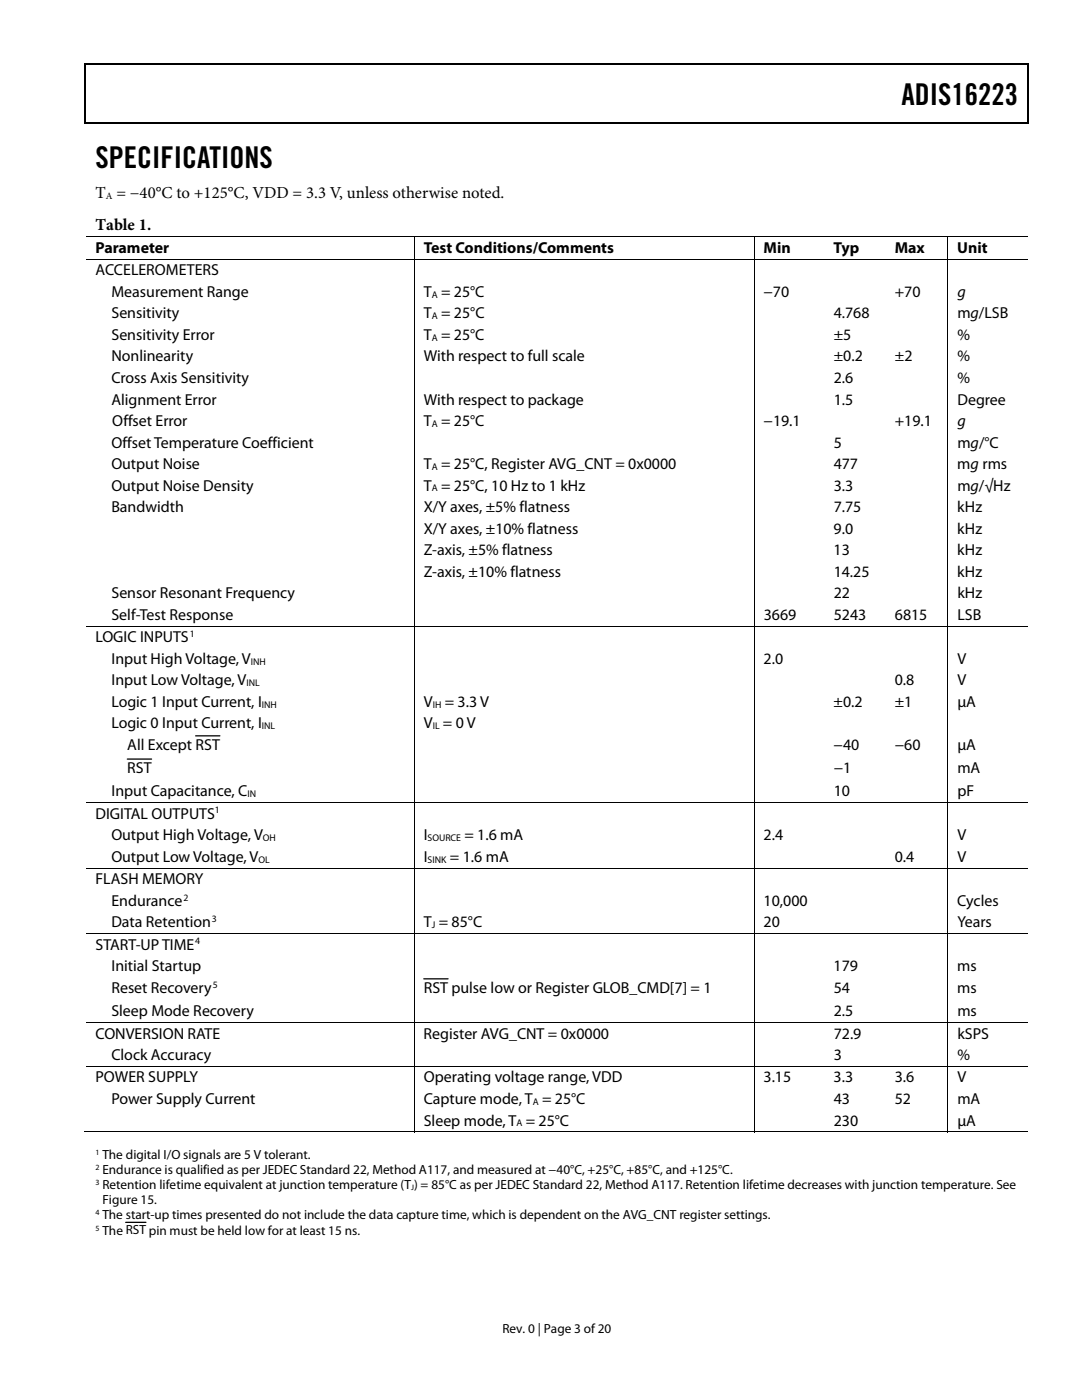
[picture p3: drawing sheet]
<svg xmlns="http://www.w3.org/2000/svg" width="216mm" height="279mm" viewBox="0 0 216 279" stroke-linecap="round" stroke-linejoin="round" font-family="sans-serif">
<defs><g id="words">
<g font-size="6">
<text x="179.9" y="21">ADIS16223</text>
<text x="19" y="33.6">SPECIFICATIONS</text>
</g>
<g font-size="3.3">
<text x="19" y="39.5">T = −40°C to +125°C, VDD = 3.3 V, unless otherwise noted.</text>
<text x="19" y="45.9">Table 1.</text>
</g>
<g font-size="3.2">
<text x="19" y="50.5">Parameter</text>
<text x="84.6" y="50.5">Test Conditions/Comments</text>
<text x="152.4" y="50.5">Min</text>
<text x="166.3" y="50.5">Typ</text>
<text x="178.5" y="50.5">Max</text>
<text x="191" y="50.5">Unit</text>
<text x="19" y="54.9">ACCELEROMETERS</text>
<text x="22.2" y="59.2">Measurement Range</text>
<text x="84.6" y="59.2">T = 25°C</text>
<text x="152.4" y="59.2">−70</text>
<text x="178.5" y="59.2">+70</text>
<text x="191" y="59.2">g</text>
<text x="22.2" y="63.5">Sensitivity</text>
<text x="84.6" y="63.5">T = 25°C</text>
<text x="166.3" y="63.5">4.768</text>
<text x="191" y="63.5">mg/LSB</text>
<text x="22.2" y="67.8">Sensitivity Error</text>
<text x="84.6" y="67.8">T = 25°C</text>
<text x="166.4" y="67.8">±5</text>
<text x="191" y="67.8">%</text>
<text x="22.2" y="72.1">Nonlinearity</text>
<text x="22.2" y="76.4">Cross Axis Sensitivity</text>
<text x="84.6" y="72.1">With respect to full scale</text>
<text x="166.4" y="76.4">2.6</text>
<text x="166.4" y="72.1">±0.2</text>
<text x="178.6" y="72.1">±2</text>
<text x="191" y="76.4">%</text>
<text x="191.1" y="72.1">%</text>
<text x="22.2" y="80.7">Alignment Error</text>
<text x="84.6" y="80.7">With respect to package</text>
<text x="166.4" y="80.7">1.5</text>
<text x="191" y="80.7">Degree</text>
<text x="22.2" y="89.3">Offset Temperature Coefficient</text>
<text x="22.4" y="85">Offset Error</text>
<text x="84.6" y="85">T = 25°C</text>
<text x="152.4" y="85">−19.1</text>
<text x="166.4" y="89.3">5</text>
<text x="178.5" y="85">+19.1</text>
<text x="191" y="85">g</text>
<text x="191" y="89.3">mg/°C</text>
<text x="22.2" y="93.6">Output Noise</text>
<text x="84.6" y="93.6">T = 25°C, Register AVG_CNT = 0x0000</text>
<text x="166.4" y="93.6">477</text>
<text x="191" y="93.6">mg rms</text>
<text x="22.2" y="97.9">Output Noise Density</text>
<text x="84.6" y="97.9">T = 25°C, 10 Hz to 1 kHz</text>
<text x="166.4" y="97.9">3.3</text>
<text x="191" y="97.9">mg/√Hz</text>
<text x="22.2" y="102.2">Bandwidth</text>
<text x="84.6" y="102.2">X/Y axes, ±5% flatness</text>
<text x="84.6" y="106.5">X/Y axes, ±10% flatness</text>
<text x="166.3" y="106.5">9.0</text>
<text x="166.4" y="102.2">7.75</text>
<text x="191" y="102.2">kHz</text>
<text x="191" y="106.5">kHz</text>
<text x="84.6" y="110.8">Z-axis, ±5% flatness</text>
<text x="166.3" y="110.8">13</text>
<text x="191" y="110.8">kHz</text>
<text x="22.2" y="119.4">Sensor Resonant Frequency</text>
<text x="84.6" y="115.1">Z-axis, ±10% flatness</text>
<text x="166.4" y="115.1">14.25</text>
<text x="166.4" y="119.4">22</text>
<text x="191" y="115.1">kHz</text>
<text x="191" y="119.4">kHz</text>
<text x="22.2" y="123.7">Self-Test Response</text>
<text x="152.4" y="123.7">3669</text>
<text x="166.4" y="123.7">5243</text>
<text x="178.6" y="123.7">6815</text>
<text x="191" y="123.7">LSB</text>
<text x="19" y="128.2">LOGIC INPUTS</text>
<text x="22.2" y="132.5">Input High Voltage, V</text>
<text x="22.2" y="136.8">Input Low Voltage, V</text>
<text x="152.4" y="132.5">2.0</text>
<text x="178.5" y="136.8">0.8</text>
<text x="191" y="132.5">V</text>
<text x="191" y="136.8">V</text>
<text x="22.2" y="141.1">Logic 1 Input Current, I</text>
<text x="84.6" y="141.1">V</text>
<text x="88.8" y="141.1">= 3.3 V</text>
<text x="166.3" y="141.1">±0.2</text>
<text x="178.5" y="141.1">±1</text>
<text x="191" y="141.1">μA</text>
<text x="22.2" y="145.4">Logic 0 Input Current, I</text>
<text x="25.4" y="149.7">All Except RST</text>
<text x="84.6" y="145.4">V = 0 V</text>
<text x="166.3" y="149.6">−40</text>
<text x="178.5" y="149.6">−60</text>
<text x="191" y="149.6">μA</text>
<text x="25.4" y="154.3">RST</text>
<text x="166.3" y="154.3">−1</text>
<text x="191" y="154.3">mA</text>
<text x="22.2" y="158.9">Input Capacitance, C</text>
<text x="166.4" y="158.9">10</text>
<text x="191" y="158.9">pF</text>
<text x="19" y="163.4">DIGITAL OUTPUTS</text>
<text x="22.2" y="167.7">Output High Voltage, V</text>
<text x="84.6" y="167.7">I</text>
<text x="92.7" y="167.7">= 1.6 mA</text>
<text x="152.4" y="167.7">2.4</text>
<text x="191" y="167.7">V</text>
<text x="22.2" y="172">Output Low Voltage, V</text>
<text x="84.6" y="172">I</text>
<text x="89.8" y="172">= 1.6 mA</text>
<text x="178.6" y="172">0.4</text>
<text x="191" y="172">V</text>
<text x="19" y="176.5">FLASH MEMORY</text>
<text x="22.2" y="180.8">Endurance</text>
<text x="22.2" y="185.1">Data Retention</text>
<text x="84.6" y="185.1">T = 85°C</text>
<text x="152.4" y="180.8">10,000</text>
<text x="152.4" y="185.1">20</text>
<text x="191" y="180.8">Cycles</text>
<text x="191" y="185.1">Years</text>
<text x="19" y="189.5">START-UP TIME</text>
<text x="22.2" y="193.8">Initial Startup</text>
<text x="166.3" y="193.8">179</text>
<text x="191" y="193.8">ms</text>
<text x="22.2" y="198.1">Reset Recovery</text>
<text x="22.2" y="202.8">Sleep Mode Recovery</text>
<text x="84.6" y="198.2">RST pulse low or Register GLOB_CMD[7] = 1</text>
<text x="166.3" y="198.1">54</text>
<text x="166.4" y="202.8">2.5</text>
<text x="191" y="198.1">ms</text>
<text x="191" y="202.8">ms</text>
<text x="19" y="207.3">CONVERSION RATE</text>
<text x="84.5" y="207.3">Register AVG_CNT = 0x0000</text>
<text x="166.4" y="207.3">72.9</text>
<text x="191" y="207.3">kSPS</text>
<text x="22.2" y="211.6">Clock Accuracy</text>
<text x="166.4" y="211.6">3</text>
<text x="191" y="211.6">%</text>
<text x="19" y="216">POWER SUPPLY</text>
<text x="22.2" y="220.3">Power Supply Current</text>
<text x="84.5" y="216">Operating voltage range, VDD</text>
<text x="84.5" y="220.3">Capture mode, T = 25°C</text>
<text x="152.3" y="216">3.15</text>
<text x="166.3" y="216">3.3</text>
<text x="166.4" y="220.3">43</text>
<text x="178.5" y="216">3.6</text>
<text x="178.5" y="220.3">52</text>
<text x="191" y="220.3">mA</text>
<text x="191" y="216">V</text>
<text x="84.6" y="224.6">Sleep mode, T = 25°C</text>
<text x="166.3" y="224.6">230</text>
<text x="191" y="224.6">μA</text>
</g>
<g font-size="2.6">
<text x="20.4" y="231.3">The digital I/O signals are 5 V tolerant.</text>
<text x="20.4" y="234.3">Endurance is qualified as per JEDEC Standard 22, Method A117, and measured at −40°C, +25°C, +85°C, and +125°C.</text>
<text x="20.4" y="237.3">Retention lifetime equivalent at junction temperature (T ) = 85°C as per JEDEC Standard 22, Method A117. Retention lifetime decreases with junction temperature. See</text>
<text x="20.4" y="243.3">The start-up times presented do not include the data capture time, which is dependent on the AVG_CNT register settings.</text>
<text x="20.4" y="240.3">Figure 15.</text>
<text x="20.4" y="246.5">The RST pin must be held low for at least 15 ns.</text>
<text x="100.3" y="266">Rev. 0 | Page 3 of 20</text>
</g>
<g font-size="1.9">
<text x="21.1" y="39.7">A</text>
<text x="86.1" y="59.4">A</text>
<text x="86.1" y="63.7">A</text>
<text x="86.1" y="68">A</text>
<text x="86.1" y="85.2">A</text>
<text x="86.1" y="93.8">A</text>
<text x="86.1" y="98.1">A</text>
<text x="37.8" y="127.1">1</text>
<text x="49.2" y="136.9">INL</text>
<text x="50.1" y="132.6">INH</text>
<text x="52.2" y="141.2">INH</text>
<text x="86.3" y="141.2">IH</text>
<text x="52.2" y="145.5">INL</text>
<text x="86.3" y="145.5">IL</text>
<text x="49.4" y="159.1">IN</text>
<text x="42.9" y="162.3">1</text>
<text x="52.5" y="167.9">OH</text>
<text x="85.3" y="167.9">SOURCE</text>
<text x="51.6" y="172.2">OL</text>
<text x="85.3" y="172.2">SINK</text>
<text x="36.6" y="179.7">2</text>
<text x="42.3" y="184">3</text>
<text x="86.1" y="185.3">J</text>
<text x="38.9" y="188.5">4</text>
<text x="42.4" y="197.1">5</text>
<text x="106.3" y="220.5">A</text>
<text x="103" y="224.8">A</text>
</g>
<g font-size="1.6">
<text x="19" y="230.4">1</text>
<text x="19" y="233.4">2</text>
<text x="19" y="236.4">3</text>
<text x="82" y="237.5">J</text>
<text x="19" y="242.4">4</text>
<text x="19" y="245.6">5</text>
</g>
</g></defs>
<path d="M16.9 12.7h.2v1h-.2zM205.1 12.7h.2v1h-.2zM205.1 12.7h.2v.3h-.2zM82.3 24.4h.2v.3h-.2zM205.1 24.4h.2v.3h-.2z" fill="#000"/>
<path d="M16.9 12.8h188.2M17 13.7v11M205.2 13.7v11M205.1 24.5h-188.2M25.4 151.5h4.8M39 146.9h4.9M84.6 195.3h4.8M25.1 243.9h4" fill="none" stroke="#000" stroke-width=".25"/>
<g fill="none" stroke="#000" stroke-width=".2">
<path d="M17.1 47.2h188M17.1 51.8h188M82.7 47.3v4.4M82.7 51.8v73.1M150.5 47.3v4.4M150.5 51.8v73.1M189.1 47.3v4.4M189.1 51.8v73.1M17.1 125h188M82.7 125.1v35M150.5 125.1v35M189.1 125.1v35"/>
<path d="M17.1 160.2h188M17.1 173.3h188M82.7 160.3v12.9M82.7 173.4v12.9M150.5 160.3v12.9M150.5 173.4v12.9M189.1 160.3v12.9M189.1 173.4v12.9M17.1 186.4h188M82.7 186.4v17.6M150.5 186.4v17.6M189.1 186.4v17.6"/>
<path d="M17.1 204.1h188M17.1 212.8h188M82.7 204.2v8.5M82.7 212.9v13.1M150.5 204.2v8.5M150.5 212.9v13.1M189.1 204.2v8.5M189.1 212.9v13.1M16.9 225.9h65.7M82.7 225.9h67.7M150.5 225.9h38.5M189.2 225.9h15.9"/>
</g>
<use href="#words"/>
</svg>
